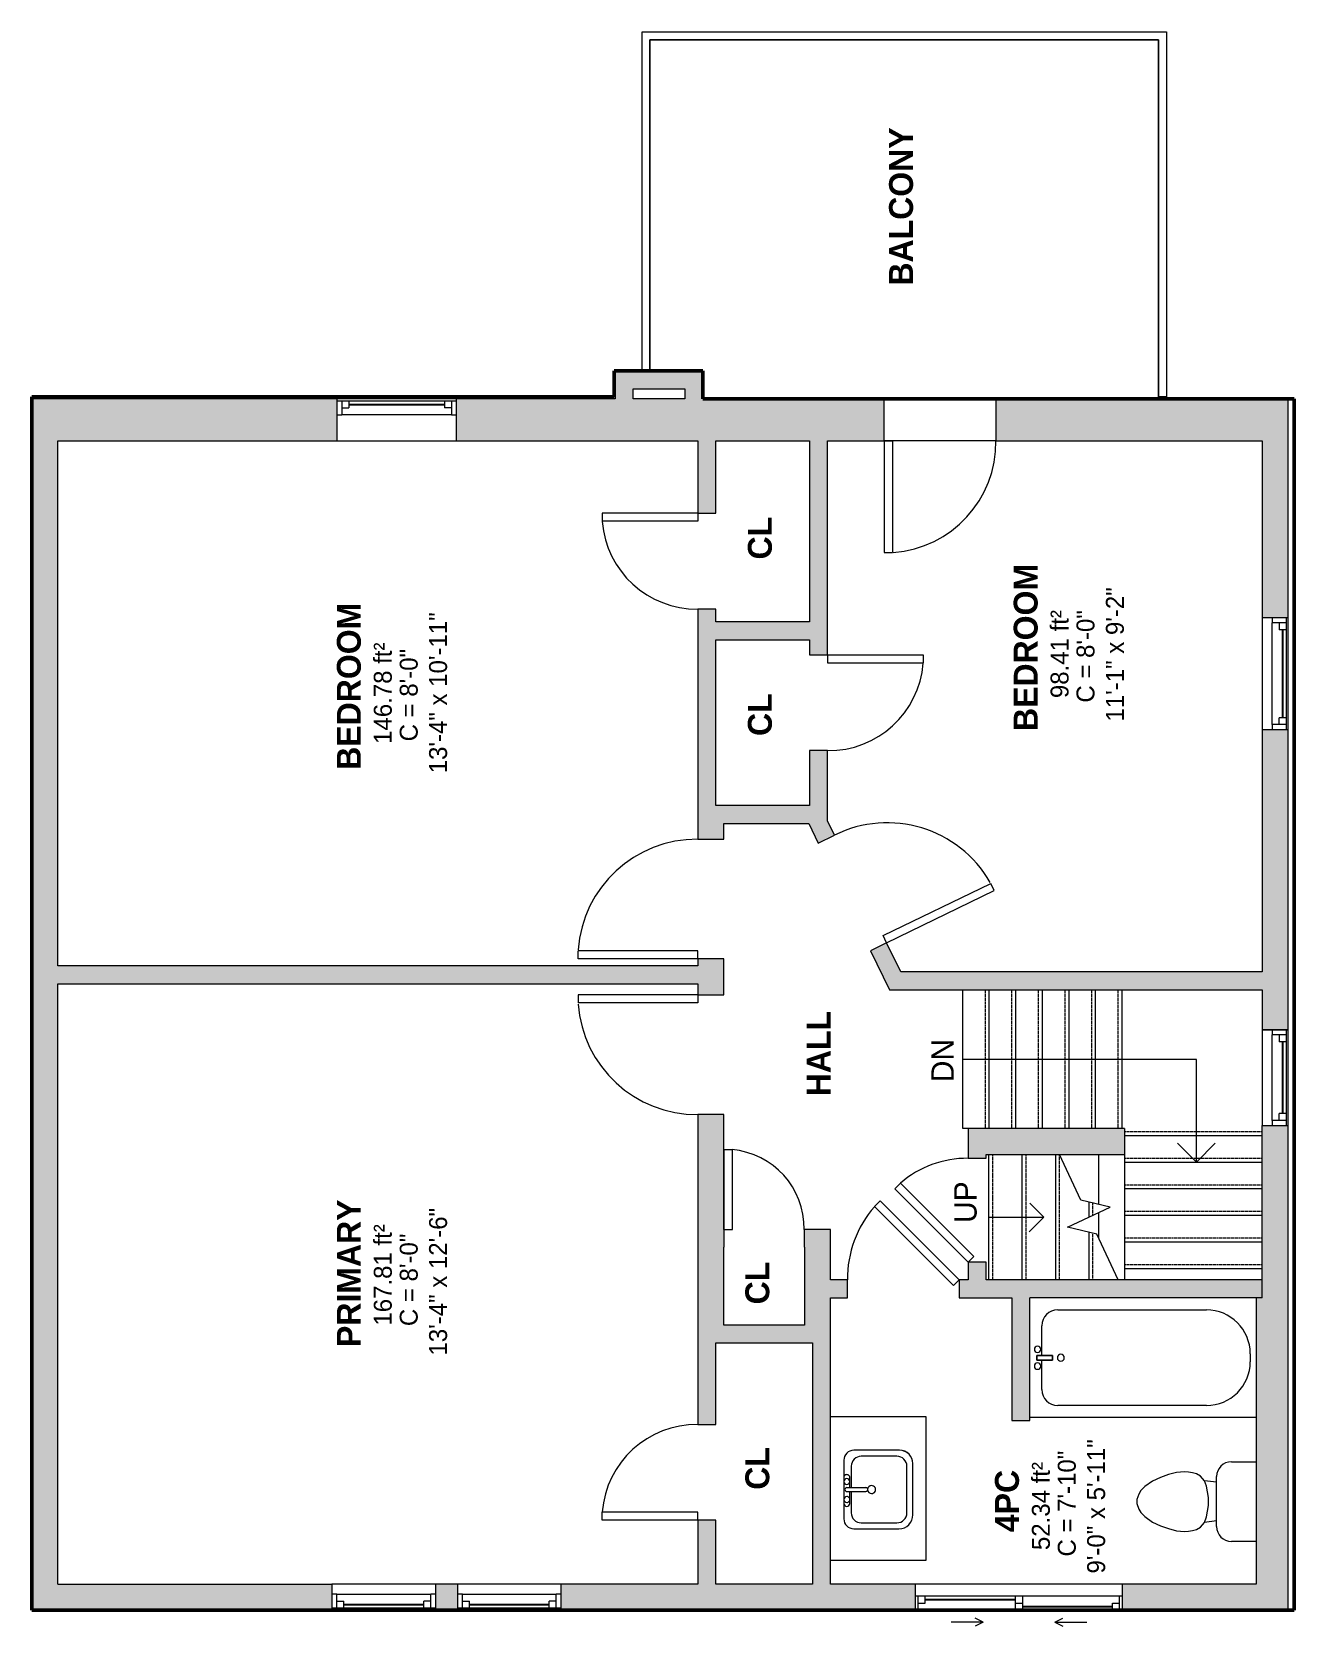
# Model space of a CAD drawing. Header units: inches. Extents: x -239 to 78, y -56 to 344.
import ezdxf

# ---------------------------------------------------------------- set-up
doc = ezdxf.new("R2010")
doc.units = ezdxf.units.IN
doc.header["$MEASUREMENT"] = 0
doc.linetypes.add('Overhead', pattern=[0.15625, 0.09375, -0.0625])
for name, color, linetype, lineweight in [('A-AREA-IDEN', 2, 'Continuous', 9), ('A-DETL', 90, 'Continuous', 9), ('A-DOOR', 31, 'Continuous', 9), ('A-FLOR', 192, 'Continuous', 9), ('A-FLOR-HRAL', 11, 'Continuous', 9), ('A-GENM', 13, 'Continuous', 9), ('A-GLAZ', 151, 'Continuous', 9), ('A-WALL', 90, 'Continuous', 9), ('A-WALL-PATT', 111, 'Continuous', 9), ('P-SANR-FIXT', 6, 'Continuous', 9), ('S-STRS', 90, 'Continuous', 9), ('S-STRS-ANNO', 90, 'Continuous', 9), ('S-STRS-IDEN', 31, 'Continuous', 9), ('S-STRS-MBND', 31, 'Continuous', 9)]:
    doc.layers.add(name, color=color, linetype=linetype, lineweight=lineweight)
doc.styles.add('Inter', font='', dxfattribs={"height": 5.625})
doc.styles.add('Inter_1', font='', dxfattribs={"height": 4.5})
doc.styles.add('Inter_B', font='', dxfattribs={"height": 6})
doc.styles.get('Inter').set_extended_font_data('Inter')
doc.styles.get('Inter_1').set_extended_font_data('Inter')
doc.styles.get('Inter_B').set_extended_font_data('Inter', bold=True)

msp = doc.modelspace()

# ---------------------------------------------------------------- texts
at = {"layer": 'A-AREA-IDEN', "attachment_point": 1, "rotation": 90}
for s, insert, char_height, width, style in [('BALCONY', (-23.61, 279.92), 6, 48.177, 'Inter_B'), ('CL', (-59.01, 211.23), 6, 12.726, 'Inter_B'), ('BEDROOM', (7.64, 168.22), 6, 49.692, 'Inter_B'), ('11\'-1" x 9\'-2"', (30.76, 170.6), 4.5, 43.935, 'Inter_1'), ('BEDROOM', (-162.07, 158.49), 6, 49.692, 'Inter_B'), ('13\'-4" x 10\'-11"', (-138.95, 157.62), 4.5, 51.813, 'Inter_1'), ('98.41 ft²', (16.89, 176.47), 4.5, 29.694, 'Inter_1'), ('C = 8\'-0"', (23.39, 175.34), 4.5, 32.421, 'Inter_1'), ('146.78 ft²', (-152.81, 164.99), 4.5, 33.936, 'Inter_1'), ('C = 8\'-0"', (-146.31, 165.62), 4.5, 32.421, 'Inter_1'), ('CL', (-59.01, 166.97), 6, 12.726, 'Inter_B'), ('HALL', (-44.27, 76.63), 6, 25.452, 'Inter_B'), ('PRIMARY', (-162.07, 13.74), 6, 45.147, 'Inter_B'), ('13\'-4" x 12\'-6"', (-138.95, 11.61), 4.5, 50.298, 'Inter_1'), ('167.81 ft²', (-152.81, 19.11), 4.5, 32.118, 'Inter_1'), ('C = 8\'-0"', (-146.31, 18.98), 4.5, 32.421, 'Inter_1'), ('CL', (-59.65, 24.43), 6, 12.726, 'Inter_B'), ('CL', (-59.65, -22.06), 6, 12.726, 'Inter_B'), ('9\'-0" x 5\'-11"', (26.06, -43.06), 4.5, 45.45, 'Inter_1'), ('52.34 ft²', (12.2, -37.18), 4.5, 31.209, 'Inter_1'), ('C = 7\'-10"', (18.7, -38.8), 4.5, 35.148, 'Inter_1'), ('4PC', (2.95, -32.68), 6, 20.301, 'Inter_B')]:
    msp.add_mtext(s, dxfattribs=dict(at, insert=insert, char_height=char_height, width=width, style=style))

# ---------------------------------------------------------------- blocks, each defined once
blk = doc.blocks.new('Planitar - Single Door_Flush Panel - 2_-4_ x 6_-8_ _45-3089767-103 - Second Floor')
at = {"layer": 'A-DOOR', "lineweight": 18}
for p, q in [((-5.8, 22.05), (-7.22, 20.63)), ((12.58, 0.83), (-7.22, 20.63)), ((14, 2.25), (-5.8, 22.05)), ((14, 2.25), (12.58, 0.83))]:
    blk.add_line(p, q, dxfattribs=at)
at = {"layer": 'A-DOOR'}
blk.add_arc((13.46, 2.55), 27.46, 138.8351, 180.6172, dxfattribs=at)
blk = doc.blocks.new('Planitar - Single Door_Flush Panel - 2_-2_ x 6_-8_ _45-3089922-103 - Second Floor')
at = {"layer": 'A-DOOR', "lineweight": 18}
for p, q in [((11.58, -0.83), (-6.8, -19.22)), ((13, -2.25), (-5.38, -20.63)), ((13, -2.25), (11.58, -0.83)), ((-5.38, -20.63), (-6.8, -19.22))]:
    blk.add_line(p, q, dxfattribs=at)
at = {"layer": 'A-DOOR'}
blk.add_arc((12.46, -2.55), 25.46, 179.3343, 220.8632, dxfattribs=at)
blk = doc.blocks.new('Planitar - Single Door_Flush Panel - 2_-6_ x 6_-8_-3078239-103 - Second Floor')
at = {"layer": 'A-DOOR', "lineweight": 18}
for p, q in [((12.99, 3.25), (12.99, 33.25)), ((15, 33.25), (12.99, 33.25)), ((15, 3.25), (15, 33.25)), ((15, 3.25), (12.99, 3.25))]:
    blk.add_line(p, q, dxfattribs=at)
at = {"layer": 'A-DOOR'}
blk.add_arc((14.77, 3.55), 29.77, 93.991, 180.5775, dxfattribs=at)
blk = doc.blocks.new('Planitar - Single Door_Flush Panel - 2_-6_ x 6_-8_-3078477-103 - Second Floor')
at = {"layer": 'A-DOOR', "lineweight": 18}
for p, q in [((12.99, -3.25), (12.99, -33.25)), ((15, -3.25), (12.99, -3.25)), ((15, -3.25), (15, -33.25)), ((15, -33.25), (12.99, -33.25))]:
    blk.add_line(p, q, dxfattribs=at)
at = {"layer": 'A-DOOR'}
blk.add_arc((14.77, -3.55), 29.77, 179.4225, 266.009, dxfattribs=at)
blk = doc.blocks.new('Planitar - Single Door_Flush Panel - 2_-0_ x 6_-8_-3090164-103 - Second Floor')
at = {"layer": 'A-DOOR', "lineweight": 18}
for p, q in [((9.99, -2.25), (9.99, -26.25)), ((12, -2.25), (9.99, -2.25)), ((12, -2.25), (12, -26.25)), ((12, -26.25), (9.99, -26.25))]:
    blk.add_line(p, q, dxfattribs=at)
at = {"layer": 'A-DOOR'}
blk.add_arc((11.77, -2.55), 23.77, 179.2767, 265.5217, dxfattribs=at)
blk = doc.blocks.new('Planitar - Single Door_Flush Panel - 2_-6_ x 6_-8_-3090247-103 - Second Floor')
at = {"layer": 'A-DOOR', "lineweight": 18}
for p, q in [((12.99, 2.25), (12.99, 32.25)), ((15, 32.25), (12.99, 32.25)), ((15, 2.25), (15, 32.25)), ((15, 2.25), (12.99, 2.25))]:
    blk.add_line(p, q, dxfattribs=at)
at = {"layer": 'A-DOOR'}
blk.add_arc((14.77, 2.55), 29.77, 93.991, 180.5775, dxfattribs=at)
blk = doc.blocks.new('Planitar - Single Door_Flush Panel - 2_-4_ x 6_-8_-3121757-103 - Second Floor')
at = {"layer": 'A-DOOR', "lineweight": 18}
for p, q in [((11.99, 5.25), (11.99, 33.25)), ((14, 33.25), (11.99, 33.25)), ((14, 5.25), (14, 33.25)), ((14, 5.25), (11.99, 5.25))]:
    blk.add_line(p, q, dxfattribs=at)
at = {"layer": 'A-DOOR'}
blk.add_arc((13.77, 5.55), 27.77, 94.1354, 180.6191, dxfattribs=at)
blk = doc.blocks.new('Planitar - Single Door_Flush Panel - 2_-0_ x 6_-8_-3090138-103 - Second Floor')
at = {"layer": 'A-DOOR', "lineweight": 18}
for p, q in [((9.99, 2.25), (9.99, 26.25)), ((12, 26.25), (9.99, 26.25)), ((12, 2.25), (12, 26.25)), ((12, 2.25), (9.99, 2.25))]:
    blk.add_line(p, q, dxfattribs=at)
at = {"layer": 'A-DOOR'}
blk.add_arc((11.77, 2.55), 23.77, 94.4783, 180.7233, dxfattribs=at)
blk = doc.blocks.new('Planitar - Single Door_Flush Panel - 1_-8_ x 6_-8_-3090345-103 - Second Floor')
at = {"layer": 'A-DOOR', "lineweight": 18}
for p, q in [((7.99, -2.25), (7.99, -22.25)), ((10, -2.25), (7.99, -2.25)), ((10, -2.25), (10, -22.25)), ((10, -22.25), (7.99, -22.25))]:
    blk.add_line(p, q, dxfattribs=at)
at = {"layer": 'A-DOOR'}
blk.add_arc((9.77, -2.55), 19.77, 179.1304, 265.0764, dxfattribs=at)
blk = doc.blocks.new('Top Rail Type - Top Rail_Internal_-3092656-103 - Second Floor')
at = {"layer": 'A-FLOR-HRAL'}
for p, q in [((-85.53, 258.79), (-85.53, 343.54)), ((-85.53, 343.54), (45.94, 343.54)), ((-83.56, 341.57), (-83.56, 258.79)), ((43.97, 341.57), (-83.56, 341.57)), ((43.97, 252.06), (43.97, 341.57)), ((45.94, 343.54), (45.94, 252.06)), ((-83.56, 258.79), (-85.53, 258.79)), ((45.94, 252.06), (43.97, 252.06))]:
    blk.add_line(p, q, dxfattribs=at)
blk = doc.blocks.new('Top Rail Type - Top Rail_Internal_-V1-103 - Second Floor')
at = {"layer": 'A-FLOR-HRAL'}
for p, q in [((-85.53, 343.54), (45.94, 343.54)), ((-85.53, 258.79), (-85.53, 343.54)), ((-83.56, 341.57), (43.97, 341.57)), ((-83.56, 258.79), (-83.56, 341.57)), ((43.97, 341.57), (43.97, 252.06)), ((45.94, 343.54), (45.94, 252.06)), ((-85.53, 258.79), (-83.56, 258.79)), ((45.94, 252.06), (43.97, 252.06))]:
    blk.add_line(p, q, dxfattribs=at)
blk = doc.blocks.new('Planitar-Double-Hung-Single - 48_ x 42_-3121823-103 - Second Floor')
at = {"layer": 'A-GLAZ', "lineweight": 18}
for p, q in [((-15, 5.25), (-15, -5.25)), ((-15, 4.75), (-12, 4.75)), ((-13.75, 4.75), (-13.75, 1.25)), ((-12, 4.75), (-12, 3)), ((-1.1875, 4.75), (1.1875, 4.75)), ((12, 4.75), (15, 4.75)), ((12, 4.75), (12, 3)), ((13.75, 4.75), (13.75, 1.25)), ((15, -5.25), (15, 5.25)), ((-15, 1.25), (-13.75, 1.25)), ((-13.75, 3), (-12, 3)), ((13.75, 3), (12, 3)), ((13.75, 1.25), (15, 1.25))]:
    blk.add_line(p, q, dxfattribs=at)
at = {"layer": 'A-GLAZ'}
for p, q in [((15, 5.25), (-15, 5.25)), ((-12, 4.75), (-1.1875, 4.75)), ((1.1875, 4.75), (12, 4.75)), ((13.75, 1.25), (-13.75, 1.25)), ((-15, -5.25), (15, -5.25))]:
    blk.add_line(p, q, dxfattribs=at)
at = {"layer": 'A-GLAZ', "lineweight": 25}
blk.add_line((-12, 3.875), (12, 3.875), dxfattribs=at)
blk = doc.blocks.new('Planitar-Double-Hung-Single - 48_ x 42_-3112368-103 - Second Floor')
at = {"layer": 'A-GLAZ', "lineweight": 18}
for p, q in [((-14, 3.25), (-14, -3.25)), ((-14, 2.75), (-11, 2.75)), ((-12.75, 2.75), (-12.75, -0.75)), ((-12.75, 1), (-11, 1)), ((-11, 2.75), (-11, 1)), ((-1.1875, 2.75), (1.1875, 2.75)), ((11, 2.75), (14, 2.75)), ((11, 2.75), (11, 1)), ((12.75, 1), (11, 1)), ((12.75, 2.75), (12.75, -0.75)), ((14, -3.25), (14, 3.25)), ((-14, -0.75), (-12.75, -0.75)), ((12.75, -0.75), (14, -0.75))]:
    blk.add_line(p, q, dxfattribs=at)
at = {"layer": 'A-GLAZ'}
for p, q in [((14, 3.25), (-14, 3.25)), ((-11, 2.75), (-1.1875, 2.75)), ((1.1875, 2.75), (11, 2.75)), ((-14, -3.25), (14, -3.25)), ((12.75, -0.75), (-12.75, -0.75))]:
    blk.add_line(p, q, dxfattribs=at)
at = {"layer": 'A-GLAZ', "lineweight": 25}
blk.add_line((-11, 1.875), (11, 1.875), dxfattribs=at)
blk = doc.blocks.new('Planitar-Double-Hung-Single - 48_ x 42_-3112422-103 - Second Floor')
at = {"layer": 'A-GLAZ', "lineweight": 18}
for p, q in [((-12, 3.25), (-12, -3.25)), ((-12, 2.75), (-9, 2.75)), ((-10.75, 2.75), (-10.75, -0.75)), ((-10.75, 1), (-9, 1)), ((-9, 2.75), (-9, 1)), ((-1.1875, 2.75), (1.1875, 2.75)), ((9, 2.75), (12, 2.75)), ((9, 2.75), (9, 1)), ((10.75, 1), (9, 1)), ((10.75, 2.75), (10.75, -0.75)), ((12, -3.25), (12, 3.25)), ((-12, -0.75), (-10.75, -0.75)), ((10.75, -0.75), (12, -0.75))]:
    blk.add_line(p, q, dxfattribs=at)
at = {"layer": 'A-GLAZ'}
for p, q in [((12, 3.25), (-12, 3.25)), ((-9, 2.75), (-1.1875, 2.75)), ((1.1875, 2.75), (9, 2.75)), ((-12, -3.25), (12, -3.25)), ((10.75, -0.75), (-10.75, -0.75))]:
    blk.add_line(p, q, dxfattribs=at)
at = {"layer": 'A-GLAZ', "lineweight": 25}
blk.add_line((-9, 1.875), (9, 1.875), dxfattribs=at)
blk = doc.blocks.new('Plan-Double-Sliding - Plan-Double-Sliding-3113113-103 - Second Floor')
at = {"layer": 'A-GLAZ'}
for p, q in [((-9, 3.34375), (-11, 4.34375)), ((9, 3.34375), (11, 4.34375)), ((26, 0.34375), (-26, 0.34375)), ((-23.5, 0.34375), (-0.875, 0.34375)), ((-9, 3.34375), (-17, 3.34375)), ((-9, 3.34375), (-11, 2.34375)), ((0.875, 0.34375), (25.25, 0.34375)), ((9, 3.34375), (11, 2.34375)), ((9, 3.34375), (17, 3.34375)), ((-25.25, -3.15625), (-0.875, -3.15625)), ((0.875, -3.15625), (23.5, -3.15625)), ((-26, -6.15625), (26, -6.15625))]:
    blk.add_line(p, q, dxfattribs=at)
at = {"layer": 'A-GLAZ', "lineweight": 18}
for p, q in [((-26, 0.34375), (-26, -6.15625)), ((-26, 0.34375), (-23.5, 0.34375)), ((-25.25, 0.34375), (-25.25, -3.15625)), ((-23.5, 0.34375), (-23.5, -1.40625)), ((-0.875, -3.15625), (-0.875, 0.34375)), ((-0.875, 0.34375), (0.875, 0.34375)), ((0.875, 0.34375), (0.875, -3.15625)), ((25.25, 0.34375), (26, 0.34375)), ((25.25, 0.34375), (25.25, -3.15625)), ((26, -6.15625), (26, 0.34375)), ((-26, -3.15625), (-25.25, -3.15625)), ((-23.5, -1.40625), (-25.25, -1.40625)), ((0.875, -1.40625), (-0.875, -1.40625)), ((-0.875, -3.15625), (0.875, -3.15625)), ((23.5, -1.40625), (23.5, -3.15625)), ((25.25, -1.40625), (23.5, -1.40625)), ((23.5, -3.15625), (26, -3.15625))]:
    blk.add_line(p, q, dxfattribs=at)
at = {"layer": 'A-GLAZ', "lineweight": 25}
for p, q in [((-23.5, -0.53125), (-0.875, -0.53125)), ((0.875, -2.28125), (23.5, -2.28125))]:
    blk.add_line(p, q, dxfattribs=at)
blk = doc.blocks.new('Planitar-Double-Hung-Single - 48_ x 42_-3113202-103 - Second Floor')
at = {"layer": 'A-GLAZ', "lineweight": 18}
for p, q in [((-13, 3.25), (-13, -3.25)), ((-13, 2.75), (-10, 2.75)), ((-11.75, 2.75), (-11.75, -0.75)), ((-11.75, 1), (-10, 1)), ((-10, 2.75), (-10, 1)), ((-1.1875, 2.75), (1.1875, 2.75)), ((10, 2.75), (13, 2.75)), ((10, 2.75), (10, 1)), ((11.75, 1), (10, 1)), ((11.75, 2.75), (11.75, -0.75)), ((13, -3.25), (13, 3.25)), ((-13, -0.75), (-11.75, -0.75)), ((11.75, -0.75), (13, -0.75))]:
    blk.add_line(p, q, dxfattribs=at)
at = {"layer": 'A-GLAZ'}
for p, q in [((13, 3.25), (-13, 3.25)), ((-10, 2.75), (-1.1875, 2.75)), ((1.1875, 2.75), (10, 2.75)), ((-13, -3.25), (13, -3.25)), ((11.75, -0.75), (-11.75, -0.75))]:
    blk.add_line(p, q, dxfattribs=at)
at = {"layer": 'A-GLAZ', "lineweight": 25}
blk.add_line((-10, 1.875), (10, 1.875), dxfattribs=at)
blk = doc.blocks.new('Bath-Bathtub - M_Tub-Rectangular-3D-3167158-103 - Second Floor')
at = {"layer": 'P-SANR-FIXT'}
for p, q in [((-36.72, -5.25), (0.53, -5.25)), ((-40.72, -16.66), (-40.72, -9.25)), ((-42, -17.84), (-42, -16.66)), ((-42, -16.66), (-38.06, -16.66)), ((-38.06, -16.66), (-42, -16.66)), ((-42, -16.66), (-42, -17.84)), ((-38.06, -17.84), (-42, -17.84)), ((-42, -17.84), (-38.06, -17.84)), ((-40.72, -25.25), (-40.72, -17.84)), ((-38.06, -16.66), (-38.06, -17.84)), ((-38.06, -17.84), (-38.06, -16.66)), ((11.53, -16.25), (11.53, -18.25)), ((0.53, -29.25), (-36.72, -29.25)), ((13.03, -32.25), (-43.72, -32.25))]:
    blk.add_line(p, q, dxfattribs=at)
for centre, radius, start, end in [((-36.72, -9.25), 4, 90, 180), ((0.53, -16.25), 11, 360, 90), ((-41.81, -15.14), 0.787, 0, 180), ((-41.81, -15.14), 0.787, 0, 180), ((-41.81, -15.14), 0.787, 180, 0), ((-41.81, -15.14), 0.787, 180, 0), ((-41.81, -19.36), 0.787, 0, 180), ((-41.81, -19.36), 0.787, 0, 180), ((-41.81, -19.36), 0.787, 180, 0), ((-41.81, -19.36), 0.787, 180, 360), ((-35.97, -17.25), 0.875, 90, 270), ((-35.97, -17.25), 0.875, 270, 90), ((0.53, -18.25), 11, 270, 0), ((-36.72, -25.25), 4, 180, 270)]:
    blk.add_arc(centre, radius, start, end, dxfattribs=at)
blk = doc.blocks.new('Toilet - Toilet-316794-103 - Second Floor')
at = {"layer": 'P-SANR-FIXT'}
for p, q in [((-9.98, 11.75), (-9.98, 17.98)), ((9.98, 17.98), (9.98, 11.75)), ((6.25, 8.02), (-6.25, 8.02)), ((-4.86, 8.02), (-5.21, 5)), ((4.86, 8.02), (5.21, 5)), ((-6.4, 4), (-6.97, 3)), ((-5.21, 5), (-6.4, 4)), ((-3.84, 5.5), (-5.21, 5)), ((-1, 6), (-3.84, 5.5)), ((1, 6), (-1, 6)), ((3.84, 5.5), (1, 6)), ((5.21, 5), (3.84, 5.5)), ((6.4, 4), (5.21, 5)), ((6.97, 3), (6.4, 4)), ((-7.41, 1), (-7.5, 0)), ((-7.5, 0), (-7.33, -1.99)), ((-7.24, 2), (-7.41, 1)), ((-6.97, 3), (-7.24, 2)), ((7.24, 2), (6.97, 3)), ((7.41, 1), (7.24, 2)), ((7.33, -1.99), (7.5, 0)), ((7.5, 0), (7.41, 1)), ((-7.33, -1.99), (-6.79, -4)), ((6.79, -4), (7.33, -1.99)), ((-6.79, -4), (-6.06, -6)), ((-6.06, -6), (-5.13, -8)), ((5.13, -8), (6.06, -6)), ((6.06, -6), (6.79, -4)), ((-5.13, -8), (-3.74, -10)), ((-3.74, -10), (-2.74, -11)), ((-2.74, -11), (-1.87, -11.5)), ((-1.87, -11.5), (-0.5, -12)), ((0.5, -12), (1.87, -11.5)), ((1.87, -11.5), (2.74, -11)), ((2.74, -11), (3.74, -10)), ((3.74, -10), (5.13, -8)), ((-0.5, -12), (0.5, -12))]:
    blk.add_line(p, q, dxfattribs=at)
for centre, start, end in [((-6.25, 11.75), 180, 270), ((6.25, 11.75), 270, 360)]:
    blk.add_arc(centre, 3.73, start, end, dxfattribs=at)
blk = doc.blocks.new('Bath-Basin - 500 x 440mm-2615461-103 - Second Floor')
at = {"layer": 'P-SANR-FIXT'}
for p, q in [((-9.22, 4.59), (-9.22, -6.73)), ((-9.22, 4.59), (-9.22, -6.73)), ((7.96, 7.09), (-6.72, 7.09)), ((7.96, 7.09), (-6.72, 7.09)), ((0.12, 5.22), (-5.22, 5.22)), ((3.62, 7.09), (-2.88, 7.09)), ((-2.88, 5.59), (0.12, 5.59)), ((0.12, 6.33), (0.12, 1.59)), ((1.12, 6.33), (1.12, 1.59)), ((1.12, 5.59), (3.62, 5.59)), ((6.46, 5.22), (1.12, 5.22)), ((10.46, -6.91), (10.46, 4.59)), ((10.46, -6.91), (10.46, 4.59)), ((-7.72, 2.72), (-7.72, -6.23)), ((8.96, -6.23), (8.96, 2.72)), ((-5.72, -10.23), (7.14, -10.23)), ((-5.72, -10.23), (7.14, -10.23)), ((-5.22, -8.73), (6.46, -8.73))]:
    blk.add_line(p, q, dxfattribs=at)
for centre, radius, start, end in [((-6.72, 4.59), 2.5, 90, 180), ((-6.72, 4.59), 2.5, 90, 180), ((-5.22, 2.72), 2.5, 90, 180), ((-2.88, 6.34), 0.75, 90, 270), ((-1.88, 6.34), 0.75, 360, 180), ((-1.88, 6.34), 0.75, 180, 0), ((0.62, 6.33), 0.5, 360, 180), ((2.62, 6.34), 0.75, 360, 180), ((2.62, 6.34), 0.75, 180, 360), ((3.62, 6.34), 0.75, 270, 90), ((6.46, 2.72), 2.5, 0, 90), ((7.96, 4.59), 2.5, 0, 90), ((7.96, 4.59), 2.5, 360, 90), ((0.62, 0.13), 1, 360, 180), ((0.62, 0.13), 1, 180, 0), ((0.62, 1.59), 0.5, 180, 0), ((-5.72, -6.73), 3.5, 180, 270), ((-5.72, -6.73), 3.5, 180, 270), ((-5.22, -6.23), 2.5, 180, 270), ((6.46, -6.23), 2.5, 270, 0), ((7.14, -6.91), 3.32, 270, 360), ((7.14, -6.91), 3.32, 270, 0)]:
    blk.add_arc(centre, radius, start, end, dxfattribs=at)

# ---------------------------------------------------------------- hatches: boundary and pattern name
at = {"layer": 'A-WALL-PATT'}
for points in [[(-87.8, 251.5), (-87.8, 258.56), (-92.3, 258.56), (-92.3, 251.5)], [(-74.8, 254.06), (-70.3, 254.06), (-70.3, 258.56), (-87.8, 258.56), (-87.8, 254.06), (-76.91, 254.06)], [(-70.3, 241), (-70.3, 254.06), (-74.8, 254.06), (-74.8, 241), (-71.55, 241)], [(-238.55, -52.25), (-232.05, -52.25), (-232.05, 251.5), (-238.55, 251.5), (-238.55, 138.94)], [(-67.05, 191.06), (-43.55, 191.06), (-43.55, 195.56), (-67.05, 195.56)], [(-43.76, 145.06), (-45.94, 149.56), (-65.05, 149.56), (-65.05, 145.06)], [(-76.91, 104.81), (-71.55, 104.81), (-71.55, 109.31), (-232.05, 109.31), (-232.05, 104.81)], [(25.73, 103.31), (69.95, 103.31), (69.95, 107.81), (-25.69, 107.81), (-23.51, 103.31)], [(25.73, 62.06), (35.45, 62.06), (35.45, 68.56), (0.7, 68.56), (0.7, 62.06)], [(-44.8, 19.25), (-38.3, 19.25), (-38.3, 38.75), (-44.8, 38.75), (-44.8, 26.41)], [(11.7, -4.69), (11.7, 26.06), (7.2, 26.06), (7.2, -4.69)], [(76.45, -52.25), (76.45, 26.06), (68.45, 26.06), (68.45, -52.25)], [(-42.8, 14.75), (-38.3, 14.75), (-38.3, 19.25), (-67.05, 19.25), (-67.05, 14.75)], [(-38.3, -45.75), (-38.3, 14.75), (-42.8, 14.75), (-42.8, -45.75)]]:
    msp.add_hatch(color=9, dxfattribs=at).paths.add_polyline_path(points, flags=0)
h = msp.add_hatch(color=9, dxfattribs=at)
h.paths.add_polyline_path([(-232.05, 241), (-162.05, 241), (-162.05, 251.5), (-232.05, 251.5)], flags=0)
h.paths.add_polyline_path([(-132.05, 241), (-74.8, 241), (-74.8, 251.5), (-132.05, 251.5)], flags=0)
h = msp.add_hatch(color=9, dxfattribs=at)
h.paths.add_polyline_path([(-67.05, 241), (-24.8, 241), (-24.8, 251.5), (-70.3, 251.47), (-70.3, 241)], flags=0)
h.paths.add_polyline_path([(76.45, 241), (76.45, 251.5), (3.2, 251.47), (3.2, 241), (69.95, 241)], flags=0)
h = msp.add_hatch(color=9, dxfattribs=at)
h.paths.add_polyline_path([(-67.05, 149.56), (-67.05, 198.81), (-71.55, 198.81), (-71.55, 149.56)], flags=0)
h.paths.add_polyline_path([(-67.05, 222.81), (-67.05, 241), (-71.55, 241), (-71.55, 222.81)], flags=0)
h = msp.add_hatch(color=9, dxfattribs=at)
h.paths.add_polyline_path([(-39.05, 145.66), (-39.05, 163.31), (-43.55, 163.31), (-43.55, 149.56), (-40.94, 149.56)], flags=0)
h.paths.add_polyline_path([(-43.55, 187.31), (-39.05, 187.31), (-39.05, 241), (-43.55, 241), (-43.55, 191.06)], flags=0)
h = msp.add_hatch(color=9, dxfattribs=at)
h.paths.add_polyline_path([(69.95, 103.31), (76.45, 103.31), (76.45, 168.56), (69.95, 168.56), (69.95, 107.81)], flags=0)
h.paths.add_polyline_path([(76.45, 196.56), (76.45, 241), (69.95, 241), (69.95, 196.56)], flags=0)
h = msp.add_hatch(color=9, dxfattribs=at)
h.paths.add_polyline_path([(-67.05, 19.25), (-65.05, 19.25), (-65.05, 72.06), (-71.55, 72.06), (-71.55, 19.25)], flags=0)
h.paths.add_polyline_path([(-71.55, 102.06), (-65.05, 102.06), (-65.05, 111.06), (-71.55, 111.06), (-71.55, 104.81)], flags=0)
h.paths.add_polyline_path([(-71.55, 141.06), (-65.05, 141.06), (-65.05, 149.56), (-71.55, 149.56)], flags=0)
h = msp.add_hatch(color=9, dxfattribs=at)
h.paths.add_polyline_path([(-25.69, 107.81), (-20.69, 107.81), (-24.23, 115.1), (-28.28, 113.13)], flags=0)
h.paths.add_polyline_path([(-41.37, 140.13), (-37.32, 142.09), (-40.94, 149.56), (-45.94, 149.56), (-43.76, 145.06)], flags=0)
h = msp.add_hatch(color=254, dxfattribs=at)
h.paths.add_polyline_path([(76.45, 26.06), (76.45, 68.56), (69.95, 68.56), (69.95, 26.06)], flags=0)
h.paths.add_polyline_path([(76.45, 95.56), (76.45, 103.31), (69.95, 103.31), (69.95, 95.56)], flags=0)
h = msp.add_hatch(color=254, dxfattribs=at)
h.paths.add_polyline_path([(76.45, 68.56), (76.45, 69.31), (69.95, 69.31), (69.95, 68.56)], flags=0)
h.paths.add_polyline_path([(76.45, 93.31), (76.45, 95.56), (69.95, 95.56), (69.95, 93.31)], flags=0)
h = msp.add_hatch(color=9, dxfattribs=at)
h.paths.add_polyline_path([(0.7, 30.56), (0.7, 35.06), (-3.8, 35.06), (-3.8, 30.56)], flags=0)
h.paths.add_polyline_path([(-3.8, 61.06), (0.7, 61.06), (0.7, 68.56), (-3.8, 68.56)], flags=0)
h = msp.add_hatch(color=9, dxfattribs=at)
h.paths.add_polyline_path([(-65.05, 38.75), (-64.92, 38.75), (-64.92, 43.25), (-65.05, 43.25)], flags=0)
h.paths.add_polyline_path([(-44.92, 38.75), (-38.3, 38.75), (-38.3, 43.25), (-44.92, 43.25)], flags=0)
h = msp.add_hatch(color=9, dxfattribs=at)
h.paths.add_polyline_path([(-38.3, 26.06), (-34.05, 26.06), (-34.05, 30.56), (-38.3, 30.56), (-38.3, 26.41)], flags=0)
h.paths.add_polyline_path([(-6.05, 26.06), (69.95, 26.06), (69.95, 30.56), (-6.05, 30.56), (-6.05, 26.41)], flags=0)
h = msp.add_hatch(color=9, dxfattribs=at)
h.paths.add_polyline_path([(-67.05, -45.75), (-67.05, -29.69), (-71.55, -29.69), (-71.55, -45.75)], flags=0)
h.paths.add_polyline_path([(-71.55, -5.69), (-67.05, -5.69), (-67.05, 19.25), (-71.55, 19.25), (-71.55, -1.72)], flags=0)
h = msp.add_hatch(color=254, dxfattribs=at)
h.paths.add_polyline_path([(34.95, -52.25), (68.45, -52.25), (68.45, -45.75), (34.95, -45.75), (34.95, -49.82)], flags=0)
h.paths.add_polyline_path([(-232.05, -52.25), (-163.3, -52.25), (-163.3, -45.75), (-232.05, -45.75)], flags=0)
h.paths.add_polyline_path([(-105.8, -52.25), (-17.05, -52.25), (-17.05, -45.75), (-105.8, -45.75)], flags=0)
h.paths.add_polyline_path([(-131.8, -52.25), (-131.8, -45.75), (-137.3, -45.75), (-137.3, -52.25)], flags=0)

# ---------------------------------------------------------------- linework, layer by layer
at = {"layer": 'A-DETL', "lineweight": 50}
for p, q in [((-92.55, 252), (-92.55, 258.56)), ((-92.55, 258.56), (-70.3, 258.56)), ((-70.3, 258.56), (-70.3, 251.5)), ((-238.55, 252), (-92.55, 252)), ((-238.55, -52.25), (-238.55, 252)), ((-70.3, 251.5), (77.95, 251.5)), ((77.95, 251.5), (77.95, -52.25)), ((77.95, -52.25), (-238.55, -52.25))]:
    msp.add_line(p, q, dxfattribs=at)
at = {"layer": 'A-FLOR'}
for p, q in [((3.2, 241), (-24.8, 241)), ((-5.13, 68.56), (-5.13, 103.31)), ((-3.8, 68.56), (-5.13, 68.56))]:
    msp.add_line(p, q, dxfattribs=at)
at = {"layer": 'A-GENM'}
for p, q in [((-14.3, -3.75), (-38.3, -3.75)), ((-14.3, -39.75), (-14.3, -3.75)), ((-38.3, -39.75), (-14.3, -39.75))]:
    msp.add_line(p, q, dxfattribs=at)
at = {"layer": 'A-WALL'}
for p, q in [((-92.3, 258.56), (-92.3, 251.5)), ((-70.3, 258.56), (-92.3, 258.56)), ((-70.3, 251.5), (-70.3, 258.56)), ((-87.8, 251.5), (-87.8, 254.06)), ((-87.8, 254.06), (-74.8, 254.06)), ((-74.8, 254.06), (-74.8, 251.5)), ((-238.55, 251.5), (-238.55, -52.25)), ((-162.05, 251.5), (-238.55, 251.5)), ((-92.3, 251.5), (-132.05, 251.5)), ((-74.8, 251.5), (-87.8, 251.5)), ((-24.8, 251.5), (-70.3, 251.5)), ((-24.8, 241), (-24.8, 251.5)), ((76.45, 251.5), (3.2, 251.5)), ((3.2, 251.5), (3.2, 241)), ((76.45, 196.56), (76.45, 251.5)), ((-232.05, 109.31), (-232.05, 241)), ((-232.05, 241), (-162.05, 241)), ((-132.05, 241), (-71.55, 241)), ((-71.55, 241), (-71.55, 222.81)), ((-67.05, 222.81), (-67.05, 241)), ((-67.05, 241), (-43.55, 241)), ((-43.55, 241), (-43.55, 195.56)), ((-39.05, 187.31), (-39.05, 241)), ((-39.05, 241), (-24.8, 241)), ((3.2, 241), (69.95, 241)), ((69.95, 241), (69.95, 196.56)), ((-71.55, 222.81), (-67.05, 222.81)), ((-67.05, 198.81), (-71.55, 198.81)), ((-71.55, 198.81), (-71.55, 141.06)), ((-67.05, 195.56), (-67.05, 198.81)), ((-43.55, 195.56), (-67.05, 195.56)), ((-67.05, 149.56), (-67.05, 191.06)), ((-67.05, 191.06), (-43.55, 191.06)), ((-43.55, 191.06), (-43.55, 187.31)), ((-43.55, 187.31), (-39.05, 187.31)), ((69.95, 168.56), (69.95, 107.81)), ((76.45, 93.31), (76.45, 168.56)), ((-39.05, 163.31), (-43.55, 163.31)), ((-43.55, 163.31), (-43.55, 149.56)), ((-39.05, 145.66), (-39.05, 163.31)), ((-43.55, 149.56), (-67.05, 149.56)), ((-65.05, 141.06), (-65.05, 145.06)), ((-65.05, 145.06), (-43.76, 145.06)), ((-43.76, 145.06), (-41.37, 140.13)), ((-37.32, 142.09), (-39.05, 145.66)), ((-71.55, 141.06), (-65.05, 141.06)), ((-41.37, 140.13), (-37.32, 142.09)), ((-24.23, 115.1), (-28.28, 113.13)), ((-28.28, 113.13), (-23.51, 103.31)), ((-20.69, 107.81), (-24.23, 115.1)), ((-71.55, 109.31), (-232.05, 109.31)), ((-65.05, 111.06), (-71.55, 111.06)), ((-71.55, 111.06), (-71.55, 109.31)), ((-65.05, 102.06), (-65.05, 111.06)), ((-232.05, -45.75), (-232.05, 104.81)), ((-232.05, 104.81), (-71.55, 104.81)), ((-71.55, 104.81), (-71.55, 102.06)), ((69.95, 107.81), (-20.69, 107.81)), ((-71.55, 102.06), (-65.05, 102.06)), ((-23.51, 103.31), (69.95, 103.31)), ((69.95, 103.31), (69.95, 93.31)), ((69.95, 93.31), (76.45, 93.31)), ((-65.05, 72.06), (-71.55, 72.06)), ((-71.55, 72.06), (-71.55, -5.69)), ((-65.05, 43.25), (-65.05, 72.06)), ((-3.8, 68.56), (-3.8, 61.06)), ((35.45, 68.56), (-3.8, 68.56)), ((35.45, 68.56), (35.45, 30.56)), ((69.95, 69.31), (76.45, 69.31)), ((69.95, 26.06), (69.95, 69.31)), ((76.45, -52.25), (76.45, 69.31)), ((-3.8, 61.06), (0.7, 61.06)), ((0.7, 61.06), (0.7, 62.06)), ((0.7, 62.06), (35.45, 62.06)), ((28.95, 49.49), (28.95, 62.06)), ((28.95, 40.95), (28.95, 47.47)), ((-64.92, 43.25), (-65.05, 43.25)), ((-64.92, 38.75), (-64.92, 43.25)), ((-38.3, 43.25), (-44.92, 43.25)), ((-44.92, 43.25), (-44.92, 38.75)), ((-38.3, 30.56), (-38.3, 43.25)), ((-65.05, 19.25), (-65.05, 38.75)), ((-65.05, 38.75), (-64.92, 38.75)), ((-44.92, 38.75), (-44.8, 38.75)), ((-44.8, 38.75), (-44.8, 19.25)), ((0.7, 35.06), (-3.8, 35.06)), ((-3.8, 35.06), (-3.8, 30.56)), ((0.7, 30.56), (0.7, 35.06)), ((-34.05, 30.56), (-38.3, 30.56)), ((-34.05, 26.06), (-34.05, 30.56)), ((-3.8, 30.56), (-6.05, 30.56)), ((-6.05, 30.56), (-6.05, 26.06)), ((69.95, 30.56), (0.7, 30.56)), ((-38.3, -45.75), (-38.3, 26.06)), ((-38.3, 26.06), (-34.05, 26.06)), ((-6.05, 26.06), (7.2, 26.06)), ((7.2, 26.06), (7.2, -4.69)), ((11.7, -4.69), (11.7, 26.06)), ((69.95, 26.06), (11.7, 26.06)), ((68.45, 26.06), (68.45, -45.75)), ((-44.8, 19.25), (-65.05, 19.25)), ((-67.05, -5.69), (-67.05, 14.75)), ((-67.05, 14.75), (-42.8, 14.75)), ((-42.8, 14.75), (-42.8, -45.75)), ((-71.55, -5.69), (-67.05, -5.69)), ((7.2, -4.69), (11.7, -4.69)), ((-67.05, -29.69), (-71.55, -29.69)), ((-71.55, -29.69), (-71.55, -45.75)), ((-67.05, -45.75), (-67.05, -29.69)), ((-232.05, -45.75), (-163.3, -45.75)), ((-131.8, -45.75), (-137.3, -45.75)), ((-71.55, -45.75), (-105.8, -45.75)), ((-42.8, -45.75), (-67.05, -45.75)), ((-17.05, -45.75), (-38.3, -45.75)), ((68.45, -45.75), (34.95, -45.75)), ((-238.55, -52.25), (-163.3, -52.25)), ((-131.8, -52.25), (-137.3, -52.25)), ((-105.8, -52.25), (-17.05, -52.25)), ((76.45, -52.25), (34.95, -52.25))]:
    msp.add_line(p, q, dxfattribs=at)
at = {"layer": 'S-STRS'}
for p, q in [((-5.13, 68.5), (-5.13, 103.25)), ((1.53, 103.25), (-5.13, 103.25)), ((8.19, 103.25), (1.53, 103.25)), ((1.53, 68.56), (1.53, 103.25)), ((14.86, 103.25), (8.19, 103.25)), ((8.19, 68.56), (8.19, 103.25)), ((21.52, 103.25), (14.86, 103.25)), ((14.86, 68.56), (14.86, 103.25)), ((28.18, 103.25), (21.52, 103.25)), ((21.52, 68.56), (21.52, 103.25)), ((34.84, 103.25), (28.18, 103.25)), ((28.18, 68.56), (28.18, 103.25)), ((69.95, 103.25), (34.84, 103.25)), ((34.84, 68.56), (34.84, 103.25)), ((35.45, 66.8), (69.95, 66.8)), ((1.32, 62.06), (1.32, 30.56)), ((9.7, 62.06), (9.7, 30.56)), ((18.08, 62.06), (18.08, 30.56)), ((35.45, 60.13), (69.95, 60.13)), ((35.45, 53.46), (69.95, 53.46)), ((15.2, 46.31), (11.7, 49.81)), ((26.46, 50.1), (26.46, 46.31)), ((15.2, 46.31), (11.49, 42.59)), ((35.45, 46.78), (69.95, 46.78)), ((26.46, 42.51), (26.46, 30.56)), ((35.45, 40.11), (69.95, 40.11)), ((35.45, 33.44), (69.95, 33.44))]:
    msp.add_line(p, q, dxfattribs=at)
at = {"layer": 'S-STRS', "linetype": 'Overhead'}
for p, q in [((0.55, 68.56), (0.55, 103.25)), ((7.21, 68.56), (7.21, 103.25)), ((13.87, 68.56), (13.87, 103.25)), ((20.53, 68.56), (20.53, 103.25)), ((27.2, 68.56), (27.2, 103.25)), ((33.86, 68.56), (33.86, 103.25)), ((35.45, 67.79), (69.95, 67.79)), ((2.3, 62.06), (2.3, 30.56)), ((10.68, 62.06), (10.68, 30.56)), ((19.06, 62.06), (19.06, 30.56)), ((35.45, 61.11), (69.95, 61.11)), ((35.45, 54.44), (69.95, 54.44)), ((27.44, 49.86), (27.44, 46.76)), ((35.45, 47.77), (69.95, 47.77)), ((27.44, 42.27), (27.44, 30.56)), ((35.45, 41.1), (69.95, 41.1)), ((35.45, 34.42), (69.95, 34.42))]:
    msp.add_line(p, q, dxfattribs=at)
at = {"layer": 'S-STRS-ANNO'}
for p, q in [((1.53, 85.87), (-5.13, 85.87)), ((8.19, 85.87), (1.53, 85.87)), ((14.86, 85.87), (8.19, 85.87)), ((21.52, 85.87), (14.86, 85.87)), ((28.18, 85.87), (21.52, 85.87)), ((34.84, 85.87), (28.18, 85.87)), ((53.45, 85.87), (34.84, 85.87)), ((53.45, 66.8), (53.45, 85.87)), ((53.45, 60.13), (48.73, 64.85)), ((53.45, 60.13), (53.45, 66.8)), ((53.45, 60.13), (58.18, 64.85)), ((1.32, 46.31), (9.7, 46.31)), ((9.7, 46.31), (15.12, 46.31))]:
    msp.add_line(p, q, dxfattribs=at)
at = {"layer": 'S-STRS-MBND'}
for p, q in [((24.46, 50.59), (19.11, 62.06)), ((21.1, 43.81), (31.81, 48.8)), ((31.81, 48.8), (24.46, 50.59)), ((28.45, 42.02), (21.1, 43.81)), ((33.8, 30.56), (28.45, 42.02))]:
    msp.add_line(p, q, dxfattribs=at)

# ---------------------------------------------------------------- block references
at = {"layer": 'A-DOOR'}
for name, p, rotation in [('Planitar - Single Door_Flush Panel - 2_-4_ x 6_-8_-3121757-103 - Second Floor', (-10.8, 246.25), 180), ('Planitar - Single Door_Flush Panel - 2_-0_ x 6_-8_-3090138-103 - Second Floor', (-69.3, 210.81), 89.99999999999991), ('Planitar - Single Door_Flush Panel - 2_-0_ x 6_-8_-3090164-103 - Second Floor', (-41.3, 175.31), 89.99999999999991), ('Planitar - Single Door_Flush Panel - 2_-6_ x 6_-8_-3090247-103 - Second Floor', (-32.8, 127.61), 295.8714262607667), ('Planitar - Single Door_Flush Panel - 2_-6_ x 6_-8_-3078477-103 - Second Floor', (-68.3, 126.06), 269.9999999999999), ('Planitar - Single Door_Flush Panel - 2_-6_ x 6_-8_-3078239-103 - Second Floor', (-68.3, 87.06), 89.99999999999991), ('Planitar - Single Door_Flush Panel - 1_-8_ x 6_-8_-3090345-103 - Second Floor', (-54.92, 41), 180), ('Planitar - Single Door_Flush Panel - 2_-2_ x 6_-8_ _45-3089922-103 - Second Floor', (-1.55, 48.06), 269.9999999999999), ('Planitar - Single Door_Flush Panel - 2_-0_ x 6_-8_-3090164-103 - Second Floor', (-69.3, -17.69), 269.9999999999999)]:
    msp.add_blockref(name, p, dxfattribs=dict(at, rotation=rotation))
msp.add_blockref('Planitar - Single Door_Flush Panel - 2_-4_ x 6_-8_ _45-3089767-103 - Second Floor', (-20.05, 28.31), dxfattribs=at)
at = {"layer": 'A-FLOR-HRAL'}
for name in ['Top Rail Type - Top Rail_Internal_-3092656-103 - Second Floor', 'Top Rail Type - Top Rail_Internal_-V1-103 - Second Floor']:
    msp.add_blockref(name, (0, 0), dxfattribs=at)
at = {"layer": 'A-GLAZ'}
msp.add_blockref('Planitar-Double-Hung-Single - 48_ x 42_-3121823-103 - Second Floor', (-147.05, 246.25), dxfattribs=at)
for name, p, rotation in [('Planitar-Double-Hung-Single - 48_ x 42_-3112368-103 - Second Floor', (73.2, 182.56), 269.9999999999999), ('Planitar-Double-Hung-Single - 48_ x 42_-3112422-103 - Second Floor', (73.2, 81.31), 269.9999999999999), ('Planitar-Double-Hung-Single - 48_ x 42_-3113202-103 - Second Floor', (-150.3, -49), 180), ('Planitar-Double-Hung-Single - 48_ x 42_-3113202-103 - Second Floor', (-118.8, -49), 180), ('Plan-Double-Sliding - Plan-Double-Sliding-3113113-103 - Second Floor', (8.95, -51.91), 180)]:
    msp.add_blockref(name, p, dxfattribs=dict(at, rotation=rotation))
at = {"layer": 'P-SANR-FIXT'}
msp.add_blockref('Bath-Bathtub - M_Tub-Rectangular-3D-3167158-103 - Second Floor', (55.43, 28.31), dxfattribs=at)
for name, p, rotation in [('Bath-Basin - 500 x 440mm-2615461-103 - Second Floor', (-27.87, -22.62), 89.99999999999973), ('Toilet - Toilet-316794-103 - Second Floor', (50.48, -25.02), 269.9999999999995)]:
    msp.add_blockref(name, p, dxfattribs=dict(at, rotation=rotation))

msp.set_redraw_order([(e.dxf.handle, doc.entitydb.next_handle()) for e in msp.query("TEXT MTEXT ATTDEF DIMENSION ARC_DIMENSION")])  # texts and dimensions are drawn at this point

# ---------------------------------------------------------------- next in the draw order: texts
at = {"layer": 'S-STRS-IDEN', "char_height": 5.625, "attachment_point": 1, "rotation": 90, "line_spacing_factor": 0.9936, "style": 'Inter', "bg_fill": 3, "box_fill_scale": 1.25, "bg_fill_color": 256, "bg_fill_true_color": 13158600, "bg_fill_transparency": 0}
for s, insert, width in [('DN', (-13.01, 80.14), 13.7489), ('UP', (-7.28, 44.84), 12.8547)]:
    msp.add_mtext(s, dxfattribs=dict(at, insert=insert, width=width))

doc.saveas('drawing.dxf')
